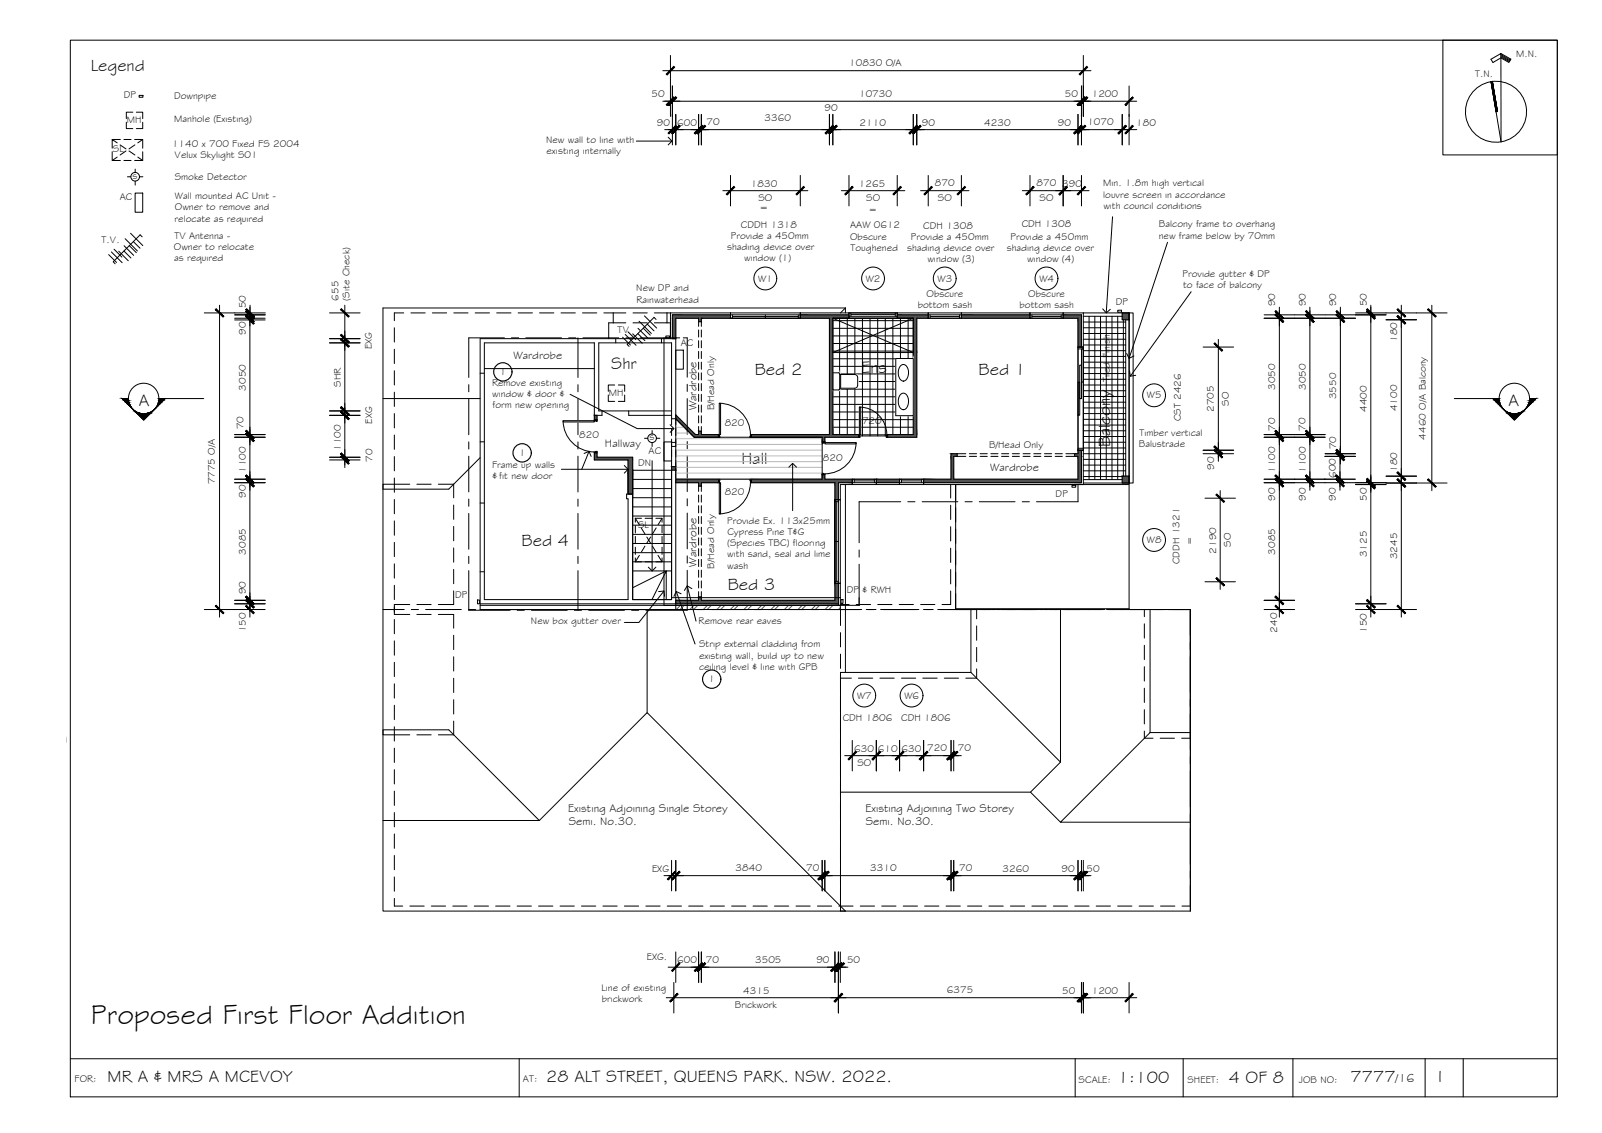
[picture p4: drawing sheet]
<svg xmlns="http://www.w3.org/2000/svg" width="420mm" height="297mm" viewBox="0 0 420 297" stroke-linecap="round" stroke-linejoin="round" font-family="sans-serif">
<defs><g id="words">
<text font-size="7.5" x="23.9" y="268.4">Proposed First Floor Addition</text>
<g font-size="4.5">
<text x="23.8" y="18.5">Legend</text>
<text x="160.3" y="96.7">Shr</text>
<text x="198" y="98.3">Bed 2</text>
<text x="225.9" y="97.7">Ens</text>
<text x="256.7" y="98.3">Bed 1</text>
<text x="36.4" y="106.4">A</text>
<text x="395.6" y="106.4">A</text>
<text x="291.2" y="117.3" transform="rotate(-90 291.2 117.3)">Balcony</text>
<text x="194.4" y="121.6">Hall</text>
<text x="136.8" y="143.1">Bed 4</text>
<text x="190.9" y="154.8">Bed 3</text>
<text x="28.2" y="283.6">MR A &amp; MRS A MCEVOY</text>
<text x="143.3" y="283.6">28 ALT STREET, QUEENS PARK. NSW. 2022.</text>
<text x="293.2" y="283.9">1:100</text>
<text x="322.3" y="283.9">4 OF 8</text>
<text x="354.2" y="283.8">7777</text>
<text x="377.2" y="283.7">I</text>
</g>
<text font-size="3.2" x="366" y="283.8">/16</text>
<g font-size="3">
<text x="134.7" y="94.1">Wardrobe</text>
<text x="182.7" y="107.5" transform="rotate(-90 182.7 107.5)">Wardrobe</text>
<text x="158.7" y="117.3">Hallway</text>
<text x="259.7" y="123.5">Wardrobe</text>
<text x="182.7" y="148.5" transform="rotate(-90 182.7 148.5)">Wardrobe</text>
<text x="149" y="212.8">Existing Adjoining Single Storey</text>
<text x="227" y="212.8">Existing Adjoining Two Storey</text>
<text x="149.1" y="216.2">Semi. No.30.</text>
<text x="227.1" y="216.2">Semi. No.30.</text>
</g>
<g font-size="2.6">
<text x="222.7" y="17.3">10830 O/A</text>
<text x="397.7" y="15">M.N.</text>
<text x="386.9" y="20.1">T.N.</text>
<text x="32.5" y="25.7">DP</text>
<text x="45.7" y="26">Downpipe</text>
<text x="170.8" y="25.5">50</text>
<text x="216.2" y="29.1">90</text>
<text x="225.3" y="25.4">10730</text>
<text x="279.3" y="25.5">50</text>
<text x="286.3" y="25.5">1200</text>
<text x="33.3" y="32.3">MH</text>
<text x="45.7" y="32">Manhole (Existing)</text>
<text x="172.2" y="32.9">90</text>
<text x="177.6" y="32.9">600</text>
<text x="185.3" y="32.8">70</text>
<text x="200.5" y="31.7">3360</text>
<text x="225.4" y="32.9">2110</text>
<text x="241.8" y="32.9">90</text>
<text x="258.1" y="32.9">4230</text>
<text x="277.5" y="32.9">90</text>
<text x="285.2" y="32.8">1070</text>
<text x="298" y="32.9">180</text>
<text x="29.6" y="40">SL</text>
<text x="45.1" y="38.5">1140 x 700 Fixed FS 2004</text>
<text x="45.8" y="41.4">Velux Skylight S01</text>
<text x="143.2" y="37.5">New wall to line with</text>
<text x="143.3" y="40.4">existing internally</text>
<text x="34.8" y="46.9">s</text>
<text x="45.8" y="47.3">Smoke Detector</text>
<text x="31.4" y="52.5">AC</text>
<text x="45.9" y="52.3">Wall mounted AC Unit -</text>
<text x="196.9" y="48.9">1830</text>
<text x="198.9" y="52.7">SO</text>
<text x="225.3" y="48.9">1265</text>
<text x="227.2" y="52.7">SO</text>
<text x="245.2" y="48.8">870</text>
<text x="246" y="52.7">SO</text>
<text x="271.9" y="48.8">870</text>
<text x="272.7" y="52.7">SO</text>
<text x="278.6" y="48.9">390</text>
<text x="289.3" y="48.9">Min. 1.8m high vertical</text>
<text x="289.3" y="51.8">louvre screen in accordance</text>
<text x="45.8" y="58.1">relocate as required</text>
<text x="45.9" y="55.2">Owner to remove and</text>
<text x="194.3" y="59.7">CDDH 1318</text>
<text x="199.3" y="55.2">=</text>
<text x="223" y="59.9">AAW 0612</text>
<text x="227.9" y="55.7">=</text>
<text x="268" y="59.6">CDH 1308</text>
<text x="289.4" y="54.7">with council conditions</text>
<text x="304" y="59.6">Balcony frame to overhang</text>
<text x="26.7" y="63.7">T.V.</text>
<text x="45.6" y="65.5">Owner to relocate</text>
<text x="45.7" y="62.6">TV Antenna -</text>
<text x="190.7" y="65.6">shading device over</text>
<text x="191.7" y="62.6">Provide a 450mm</text>
<text x="223" y="62.8">Obscure</text>
<text x="223.1" y="65.7">Toughened</text>
<text x="237.9" y="65.8">shading device over</text>
<text x="238.9" y="62.9">Provide a 450mm</text>
<text x="242.2" y="60">CDH 1308</text>
<text x="264.1" y="65.8">shading device over</text>
<text x="265" y="62.9">Provide a 450mm</text>
<text x="303.9" y="62.5">new frame below by 70mm</text>
<text x="45.6" y="68.5">as required</text>
<text x="195.2" y="68.5">window (1)</text>
<text x="243.2" y="68.7">window (3)</text>
<text x="269.4" y="68.7">window (4)</text>
<text x="166.9" y="76.4">New DP and</text>
<text x="198.8" y="73.8">W1</text>
<text x="227.1" y="73.8">W2</text>
<text x="243" y="77.8">Obscure</text>
<text x="245.9" y="73.8">W3</text>
<text x="269.7" y="77.8">Obscure</text>
<text x="272.6" y="73.8">W4</text>
<text x="310.2" y="72.6">Provide gutter &amp; DP</text>
<text x="310.3" y="75.5">to face of balcony</text>
<text x="64.5" y="80.9" transform="rotate(-90 64.5 80.9)">50</text>
<text x="88.8" y="78.8" transform="rotate(-90 88.8 78.8)">655</text>
<text x="91.7" y="78.8" transform="rotate(-90 91.7 78.8)">(Site Check)</text>
<text x="166.9" y="79.3">Rainwaterhead</text>
<text x="240.7" y="80.7">bottom sash</text>
<text x="267.4" y="80.7">bottom sash</text>
<text x="292.7" y="79.9">DP</text>
<text x="334.5" y="80.3" transform="rotate(-90 334.5 80.3)">90</text>
<text x="342.5" y="80.3" transform="rotate(-90 342.5 80.3)">90</text>
<text x="350.5" y="80.3" transform="rotate(-90 350.5 80.3)">90</text>
<text x="358.4" y="80.3" transform="rotate(-90 358.4 80.3)">50</text>
<text x="64.5" y="87.7" transform="rotate(-90 64.5 87.7)">90</text>
<text x="162" y="87.2">TV</text>
<text x="366.5" y="89.7" transform="rotate(-90 366.5 89.7)">180</text>
<text x="97.5" y="91.6" transform="rotate(-90 97.5 91.6)">EXG</text>
<text x="178.5" y="90.8">AC</text>
<text x="89.4" y="101.4" transform="rotate(-90 89.4 101.4)">SHR</text>
<text x="129" y="101.2">Remove existing</text>
<text x="131.1" y="98.3">1</text>
<text x="291.1" y="100.2" transform="rotate(-90 291.1 100.2)">Tiled Finish</text>
<text x="64.5" y="102.4" transform="rotate(-90 64.5 102.4)">3050</text>
<text x="129.1" y="104.1">window &amp; door &amp;</text>
<text x="129.2" y="107.1">form new opening</text>
<text x="159.7" y="103.8">MH</text>
<text x="187.3" y="107.6" transform="rotate(-90 187.3 107.6)">B/Head Only</text>
<text x="300.8" y="104.4">W5</text>
<text x="318.4" y="108" transform="rotate(-90 318.4 108)">2705</text>
<text x="322.3" y="106.3" transform="rotate(-90 322.3 106.3)">SO</text>
<text x="334.5" y="102.2" transform="rotate(-90 334.5 102.2)">3050</text>
<text x="342.4" y="102.2" transform="rotate(-90 342.4 102.2)">3050</text>
<text x="350.4" y="104.7" transform="rotate(-90 350.4 104.7)">3550</text>
<text x="366.4" y="107.8" transform="rotate(-90 366.4 107.8)">4100</text>
<text x="63.8" y="112.5" transform="rotate(-90 63.8 112.5)">70</text>
<text x="97.6" y="111.1" transform="rotate(-90 97.6 111.1)">EXG</text>
<text x="190.1" y="111.8">820</text>
<text x="226.1" y="111.2">720</text>
<text x="309.7" y="110.5" transform="rotate(-90 309.7 110.5)">CST 2426</text>
<text x="334.4" y="112.9" transform="rotate(-90 334.4 112.9)">70</text>
<text x="342.4" y="112.9" transform="rotate(-90 342.4 112.9)">70</text>
<text x="358.4" y="108" transform="rotate(-90 358.4 108)">4400</text>
<text x="89.4" y="118.2" transform="rotate(-90 89.4 118.2)">1100</text>
<text x="136.1" y="119.5">1</text>
<text x="151.9" y="114.9">820</text>
<text x="170.1" y="119.1">AC</text>
<text x="170.4" y="115.4">s</text>
<text x="259.4" y="117.4">B/Head Only</text>
<text x="298.7" y="117.1">Balustrade</text>
<text x="298.8" y="114.2">Timber vertical</text>
<text x="350.4" y="117.8" transform="rotate(-90 350.4 117.8)">70</text>
<text x="373.9" y="115.2" transform="rotate(-90 373.9 115.2)">4460 O/A Balcony</text>
<text x="64.5" y="123.9" transform="rotate(-90 64.5 123.9)">1100</text>
<text x="97.7" y="121" transform="rotate(-90 97.7 121)">70</text>
<text x="129" y="122.7">Frame up walls</text>
<text x="129.1" y="125.7">&amp; fit new door</text>
<text x="167.3" y="122.1">DN</text>
<text x="215.8" y="120.8">820</text>
<text x="318.5" y="123.2" transform="rotate(-90 318.5 123.2)">90</text>
<text x="334.5" y="123.9" transform="rotate(-90 334.5 123.9)">1100</text>
<text x="342.5" y="123.9" transform="rotate(-90 342.5 123.9)">1100</text>
<text x="350.4" y="125.3" transform="rotate(-90 350.4 125.3)">600</text>
<text x="366.5" y="123.8" transform="rotate(-90 366.5 123.8)">180</text>
<text x="56.4" y="127" transform="rotate(-90 56.4 127)">7775 O/A</text>
<text x="64.4" y="130.5" transform="rotate(-90 64.4 130.5)">90</text>
<text x="190.1" y="129.9">820</text>
<text x="276.9" y="130.2">DP</text>
<text x="334.5" y="131.2" transform="rotate(-90 334.5 131.2)">90</text>
<text x="342.5" y="131.2" transform="rotate(-90 342.5 131.2)">90</text>
<text x="350.4" y="131.3" transform="rotate(-90 350.4 131.3)">90</text>
<text x="358.4" y="131.3" transform="rotate(-90 358.4 131.3)">50</text>
<text x="190.7" y="137.3">Provide Ex. 113x25mm</text>
<text x="167.4" y="138.5">SL</text>
<text x="190.7" y="143.2">(Species TBC) flooring</text>
<text x="190.8" y="140.3">Cypress Pine T&amp;G</text>
<text x="300.8" y="142.4">W8</text>
<text x="312.8" y="142.9" transform="rotate(-90 312.8 142.9)">=</text>
<text x="322.8" y="143.4" transform="rotate(-90 322.8 143.4)">SO</text>
<text x="64.5" y="145.4" transform="rotate(-90 64.5 145.4)">3085</text>
<text x="187.3" y="149.1" transform="rotate(-90 187.3 149.1)">B/Head Only</text>
<text x="190.7" y="146.1">with sand, seal and lime</text>
<text x="190.7" y="149">wash</text>
<text x="309.4" y="147.9" transform="rotate(-90 309.4 147.9)">CDDH 1321</text>
<text x="319" y="145.1" transform="rotate(-90 319 145.1)">2190</text>
<text x="334.5" y="145.4" transform="rotate(-90 334.5 145.4)">3085</text>
<text x="358.5" y="146.1" transform="rotate(-90 358.5 146.1)">3125</text>
<text x="366.4" y="146.6" transform="rotate(-90 366.4 146.6)">3245</text>
<text x="64.5" y="155.8" transform="rotate(-90 64.5 155.8)">90</text>
<text x="222.1" y="155.5">DP &amp; RWH</text>
<text x="119.4" y="156.9">DP</text>
<text x="64.5" y="165.8" transform="rotate(-90 64.5 165.8)">150</text>
<text x="139.3" y="163.7">New box gutter over</text>
<text x="183.2" y="163.7">Remove rear eaves</text>
<text x="334.9" y="165.9" transform="rotate(-90 334.9 165.9)">240</text>
<text x="358.4" y="166" transform="rotate(-90 358.4 166)">150</text>
<text x="183.3" y="172.6">existing wall, build up to new</text>
<text x="183.4" y="169.7">Strip external cladding from</text>
<text x="183.3" y="175.6">ceiling level &amp; line with GPB</text>
<text x="185.9" y="178.9">1</text>
<text x="224.8" y="183.2">W7</text>
<text x="237.2" y="183.2">W6</text>
<text x="221" y="189.1">CDH 1806</text>
<text x="236.3" y="189.1">CDH 1806</text>
<text x="0" y="194.3">ector - Existing</text>
<text x="224" y="197">630</text>
<text x="230.2" y="197">610</text>
<text x="236.4" y="197">630</text>
<text x="243.2" y="197">720</text>
<text x="251.2" y="197">70</text>
<text x="224.9" y="200.9">SO</text>
<text x="171" y="228.5">EXG</text>
<text x="192.9" y="228.5">3840</text>
<text x="211.4" y="228.4">70</text>
<text x="228.2" y="228.5">3310</text>
<text x="251.6" y="228.4">70</text>
<text x="262.9" y="228.5">3260</text>
<text x="278.4" y="228.5">90</text>
<text x="284.9" y="228.5">50</text>
<text x="169.6" y="251.6">EXG.</text>
<text x="177.6" y="252.5">600</text>
<text x="185.1" y="252.4">70</text>
<text x="198" y="252.5">3505</text>
<text x="214.1" y="252.5">90</text>
<text x="222.2" y="252.5">50</text>
<text x="157.8" y="259.7">Line of existing</text>
<text x="157.8" y="262.7">brickwork</text>
<text x="194.9" y="260.5">4315</text>
<text x="248.3" y="260.4">6375</text>
<text x="278.6" y="260.5">50</text>
<text x="286.3" y="260.5">1200</text>
<text x="192.7" y="264.3">Brickwork</text>
<text x="19.6" y="283.8">FOR:</text>
<text x="137.2" y="283.6">AT:</text>
<text x="282.9" y="283.9">SCALE:</text>
<text x="311.5" y="283.9">SHEET:</text>
<text x="340.7" y="283.9">JOB NO:</text>
</g>
</g></defs>
<!-- layer: TILES -->
<g fill="none" stroke="#000" stroke-width=".26">
<path d="M218.4 84.1h21.1M218.4 86.1h21.1M218.4 88.1h21.1M218.4 90.1h21.1M218.4 92h21.1M218.4 94.1h21.1M218.4 96h21.1M218.4 98h21.1M218.4 83.4h21.1M220.2 83.4v30.5M222.2 83.4v30.5M224.2 83.4v30.5"/>
<path d="M226.2 83.4v30.9M228.2 83.4v30.9M230.2 83.4v30.9M232.2 83.4v30.9M234.2 83.4v30.5M236.2 83.4v30.5M238.2 83.4v30.5M284.1 84.4h11.1M284.1 85.9h11.1M284.1 87.4h11.1M284.1 88.9h11.1M284.1 90.4h11.1"/>
<path d="M284.1 91.9h11.1M284.1 93.4h11.1M284.1 94.9h11.1M284.1 96.4h11.1M284.1 97.9h11.1M284.1 99.4h11.1M285.6 82.9v42.8M287.1 82.9v42.8M288.6 82.9v42.8M290.1 82.9v42.8M291.6 82.9v42.8M293.1 82.9v42.8"/>
<path d="M294.6 83.8v41M218.4 100h21.1M218.4 102h21.1M218.4 104h21.1M218.4 106h21.1M218.4 108h21.1M218.4 110h21.1M218.4 112h21.1M225.2 114h7.6M225.2 114.3h7.6M284.1 100.9h11.1M284.1 102.4h11.1"/>
<path d="M284.1 103.9h11.1M284.1 105.4h11.1M284.1 106.9h11.1M284.1 108.4h11.1M284.1 109.9h11.1M284.1 111.4h11.1M284.1 112.9h11.1M284.1 114.4h11.1M284.1 115.9h11.1M284.1 117.4h11.1M284.1 118.9h11.1M284.1 120.4h11.1"/>
<path d="M284.1 121.9h11.1M284.1 123.4h11.1M284.1 124.9h10.2"/>
</g>
<!-- layer: HATCH -->
<g fill="#545454" stroke="#545454" stroke-width=".26">
<path d="M177.2 108.8l1 1h-1z"/>
<path d="M176.1 122.3l1.1 .9v-.9zM176.1 122.3l1.1 .9h-1.1z"/>
<path d="M155.9 108.9l.7 1.2v-1.2zM155.9 108.9l.7 1.2h-.7z"/>
<path d="M155.9 118.7l.7 1.2v-1.2zM155.9 118.7l.7 1.2h-.7z"/>
<path d="M155.9 119.9l10 .7v-.7zM155.9 119.9l10 .7h-10z"/>
<path d="M164.7 120.6l1.2 3.5v-3.5zM164.7 120.6l1.2 3.5h-1.2z"/>
<path d="M164.7 124.1l1.2 5.4v-5.4zM164.7 124.1l1.2 5.4h-1.2z"/>
<path d="M215.6 124.4l.7 1.2v-1.2zM215.6 124.4l.7 1.2h-.7z"/>
<path d="M197 125.6l26.5 .9v-.9zM197 125.6l26.5 .9h-26.5z"/>
<path d="M219 126.5l.9 4.5v-4.5zM219 126.5l.9 4.5h-.9z"/>
<path d="M219 152.9l.9 4.5v-4.5zM219 152.9l.9 4.5h-.9z"/>
<path d="M183.2 156.5l.7 .9v-.9zM183.2 156.5l.7 .9h-.7z"/>
<path d="M177.2 157.4l42.7 .9v-.9zM177.2 157.4l42.7 .9h-42.7z"/>
<path d="M209.9 82.5l12.8 .9v-.9zM209.9 82.5l12.8 .9h-12.8z"/>
<path d="M217.5 83.4l.9 30.5v-30.5zM217.5 83.4l.9 30.5h-.9z"/>
<path d="M197 113.9l28.2 .7v-.7zM197 113.9l28.2 .7h-28.2z"/>
<path d="M215.6 114.6l.7 1.2v-1.2zM215.6 114.6l.7 1.2h-.7z"/>
<path d="M176.3 82.5l15.3 .9v-.9zM176.3 82.5l15.3 .9h-15.3z"/>
<path d="M183.2 83.4l.7 .9v-.9zM183.2 83.4l.7 .9h-.7z"/>
<path d="M176.3 83.4l.9 5.4v-5.4zM176.3 83.4l.9 5.4h-.9z"/>
<path d="M278.8 82.5l4.8 .9v-.9zM278.8 82.5l4.8 .9h-4.8z"/>
<path d="M282.7 83.4l.9 7.6v-7.6zM282.7 83.4l.9 7.6h-.9z"/>
<path d="M282.7 118l.9 .9v-.9zM282.7 118l.9 .9h-.9z"/>
<path d="M281.8 118.9l1.8 .7v-.7zM281.8 118.9l1.8 .7h-1.8z"/>
<path d="M249.4 118.9l1.6 .7v-.7zM249.4 118.9l1.6 .7h-1.6z"/>
<path d="M282.7 119.6l.9 6v-6zM282.7 119.6l.9 6h-.9z"/>
<path d="M249.4 119.6l.7 6v-6zM249.4 119.6l.7 6h-.7z"/>
<path d="M242.2 125.6l41.4 .9v-.9zM242.2 125.6l41.4 .9h-41.4z"/>
<path d="M235.3 82.5l8.1 .9v-.9zM235.3 82.5l8.1 .9h-8.1z"/>
<path d="M239.5 83.4l.9 9v-9zM239.5 83.4l.9 9h-.9z"/>
<path d="M239.5 92.4l.9 21.5v-21.5zM239.5 92.4l.9 21.5h-.9z"/>
<path d="M232.8 113.9l7.6 .7v-.7zM232.8 113.9l7.6 .7h-7.6z"/>
<path d="M252.1 82.5l18 .9v-.9zM252.1 82.5l18 .9h-18z"/>
<path d="M183.2 113l.7 .9v-.9zM183.2 113l.7 .9h-.7z"/>
<path d="M177.2 109.8l5.2 4.1-4.2-4.1zM177.2 109.8l5.2 4.1h-1z"/>
<path d="M181.4 113.9l7 .7v-.7zM181.4 113.9l7 .7h-6.3z"/>
<path d="M229.8 125.6l6.1 .9v-.9zM229.8 125.6l6.1 .9h-6.1z"/>
<path d="M177.2 125.6l11.2 .9v-.9zM177.2 125.6l11.2 .9h-11.2z"/>
<path d="M183.2 126.5l.7 .9v-.9zM183.2 126.5l.7 .9h-.7z"/>
<path d="M294.3 82l1.8 1.8v-1.8zM294.3 82l1.8 1.8h-1.8z"/>
<path d="M294.3 124.8l1.8 1.8v-1.8zM294.3 124.8l1.8 1.8h-1.8z"/>
</g>
<g fill="none" stroke="#545454" stroke-width=".26">
<path d="M178.5 158.7l-1.1 1.1M179.5 158.7l-1.1 1.1M182 158.7l-1.1 1.1M183 158.7l-1.1 1.1M185.6 158.7l-1.1 1.1M186.5 158.7l-1.1 1.1M189.1 158.7l-1.1 1.1M190.1 158.7l-1.1 1.1M192.6 158.7l-1.1 1.1M193.6 158.7l-1.1 1.1M196.2 158.7l-1.1 1.1M197.2 158.7l-1.1 1.1"/>
<path d="M199.7 158.7l-1.1 1.1M200.7 158.7l-1.1 1.1M203.3 158.7l-1.1 1.1M204.3 158.7l-1.1 1.1M206.8 158.7l-1.1 1.1M207.8 158.7l-1.1 1.1M210.4 158.7l-1.1 1.1M211.4 158.7l-1.1 1.1M213.9 158.7l-1.1 1.1M214.9 158.7l-1.1 1.1M217.5 158.7l-1.1 1.1M218.5 158.7l-1.1 1.1"/>
<path d="M220.4 159.3l-.5 .5"/>
</g>
<!-- layer: SERVICES -->
<g fill="none" stroke="#000" stroke-width=".26">
<path d="M29.4 39.8v2.3h2.2M29.4 36.6h2.2M30.7 37.5l-1.3-.9v2.3M31.5 38l1.5 1M32.5 36.6h1.9M33 39.6l-1.5 1M33.1 32v1.7h1.7M33.8 39.6l1.6 1M34.8 29.4h-1.7v1.7M35.3 36.6h2.1v2.3M35.4 38l-1.6 1M35.8 29.4h1.6v1.7"/>
<path d="M36.5 25h1v.5h-1zM37.4 39.8v2.3h-2.1M37.4 32v1.7h-1.6M37.4 36.6l-1.3 .9M30.7 41.2l-1.3 .9M32.5 42.1h1.9M33.4 46.3h.9M35.4 50.6h2v5h-2zM35.5 44.3v.9M35.5 47.5v1M36.1 41.2l1.3 .9M36.6 46.3h.9"/>
<path d="M28.5 66.8l2.1 2M29.2 66.1l2.8 2.8M29.9 65.3l2.1 2.1M31.1 65.9l2.5 2.5M32.5 65.8l1.8 1.8M32.5 64.4l2.6 2.5M32.8 62.6l3.2 3.2M33.9 64.4l1.9 1.8M34.2 61.2l3.3 3.2M35 63.3l1.7 1.8M37.3 62.1l-.5-.5-7.1 7 .5 .6M163.3 88.4l2 2.1"/>
<path d="M164 87.7l2.8 2.8M164.7 87l2.1 2M165.9 87.5l2.5 2.5M167.3 87.5l1.8 1.8M167.3 86.1l2.5 2.5M167.6 84.2l3.2 3.2M168.7 86l1.8 1.9M169 82.8l3.2 3.2M169.8 85l1.7 1.7M172.1 83.7l-.6-.5-7 7.1 .5 .5M174.1 88.6v70.1h46.3M174.6 88.1h1v.5h-1z"/>
<path d="M177.2 91.8h2v5h-2zM293.1 81.3h1v.5h-1zM296.1 82h1.1v44.6h-1.1zM159.5 103.6v1.6h1.7M161.2 100.9h-1.7v1.7M162.2 100.9h1.6v1.7M163.8 103.6v1.6h-1.6M169 114.9h.9M171 112.9v.9M171 116v1.1M172.2 114.9h.9M174.1 115.9h2v5h-2z"/>
<path d="M166.6 135.9h1.7M166.6 135.9v1M166.6 137.9v1.8M166.6 135.9l1.1 1.7M168.2 138.4l.9 1.6M169.2 135.9h1.9M172 135.9h1.6v1M172.1 138.4l-1 1.6M173.6 137.9v1.8M173.6 135.9l-1 1.7M281.1 127.2h1v.5h-1zM125.2 157.3h.5v1h-.5z"/>
<path d="M166.6 146.3v1h1.7M166.6 140.6v1.9M166.6 143.5v1.8M167.7 145.6l-1.1 1.7M169.1 143.2l-.9 1.6M169.2 147.3h1.9M169.6 140.8l1 1.6M170.6 140.8l-1 1.6M171.1 143.2l1 1.6M172.6 145.6l1 1.7M173.6 146.3v1h-1.6M173.6 140.6v1.9"/>
<path d="M173.6 143.5v1.8M176.1 156.7h44.3M220.6 157.2h.5v1h-.5zM225.3 156.7v2"/>
<circle cx="35.5" cy="46.3" r="1.13"/>
<circle cx="171" cy="114.9" r="1.13"/>
</g>
<!-- layer: BORDER -->
<g fill="none" stroke="#000" stroke-width=".26">
<path d="M18.4 10.5h390v277.1h-390zM378.4 10.5h30v30.1h-30zM393.6 14l2.6 1.5-.5 .9-2.1-1.2-2.1 1.2-.5-.9 2.6-1.5 .1 23.2-2.6-15.8M393.6 14.3l2.5 1.4M393.6 14.6l2.4 1.4M393.6 14.9l2.3 1.3M391.4 21.4l1.3 7.8M18.4 277.6h390M136.2 277.6v10M282 277.6v10M310.3 277.6v10M339.1 277.6v10"/>
<path d="M373.8 277.6v10M383.8 277.6v10"/>
<circle cx="392.4" cy="29.3" r="8"/>
</g>
<g fill="#000" stroke="#000" stroke-width=".26">
<path d="M391.1 21.4l1.3 7.9zM391.1 21.4h.3l1 7.9z"/>
<path d="M391.4 21.4l1 7.9 .3-.1zM391.4 21.4l1.3 7.8z"/>
</g>
<!-- layer: EXISTING -->
<g fill="none" stroke="#000" stroke-width=".26">
<path d="M103.4 85.9v3.8M103.4 91.6v3.7M103.4 97.2v3.7M105.9 82h-2.5v2.1M107.8 82h3.7M113.4 82h3.7M119 82h3.8M124.6 82h3.8M125.9 97.8h1.1M127 96.6h28.9M130.3 82h3.7M135.9 82h3.7"/>
<path d="M141.5 82h3.8M147.1 82h3.8M152.8 82h3.7M158.4 82h5.7M160.8 82v2.6M161.5 88.8v1.1M164.1 84.6h-4.5v4.2M166 82h3.8M166 84.6h3.8M171.6 82h4.2M171.6 84.6h3.3M173.5 88.8v1.1"/>
<path d="M174.9 84.6h.9v4.2M174.9 82v2.6M103.4 102.8v3.8M103.4 108.4v3.8M103.4 114.1v3.7M103.4 119.7v3.7M125.9 115.8h1.1M157.9 107.7v1.2h-2v-19h-28.9v67.3h37.7v-26.4h-.4v-1.3h1.6v27.7M164.9 107.7v1.2h11.2M176.1 107.7h-19.1v-17.8h19.1v21.5M176.1 112.3v1.9M176.1 115.1v1.9"/>
<path d="M176.1 117.9v1.9M176.1 109.8h1.1M176.1 116h1.1M176.1 117h1.1M177.2 111.4v-22.6h-51.3v71h51.3M177.2 112.3v1.9M177.2 115.1v1.9M177.2 117.9v1.9M103.4 125.3v3.8M103.4 131v3.7M103.4 136.6v3.7M103.4 127h4.1"/>
<path d="M109.3 127h3.8M115 127h4v3.5M119 132.4v3.8M119 138v3.8M125.9 131.9h1.1M164.7 123v6.5M165.9 123v34.2M165.9 137.7h10.2M165.9 135.3h10.2M165.9 132.9h10.2M165.9 130.5h10.2M165.9 128.1h10.2"/>
<path d="M165.9 125.7h10.2M176.1 120.7v36.5h-10.2M177.2 120.7v38h-51.3M177.2 123.2l-11.3 .1M249.3 127v3.6M249.3 132.5v3.7M249.3 138.1v3.7M250.6 127v4.2M250.6 133.1v3.8M250.6 138.7v3.8M103.4 142.2v3.7M103.4 147.8v3.8"/>
<path d="M103.4 153.5v3.7M107.5 158.5h-4.1v2.6h4.1M109.3 158.5h3.8M119 143.7v3.7M119 149.3v3.7M119 154.9v3.6h-4M125.9 158.3h51.3M125.9 149.9h1.1M165.9 149.7h10.2M165.9 147.3h10.2M165.9 144.9h10.2M165.9 142.5h10.2"/>
<path d="M165.9 140.1h10.2M171 157.2l3.7-7.5v7.5M174.7 149.7l-8.8 4.4M220.4 159.8v4.2M220.4 158.5h2.3M224.6 158.5h3.7M230.2 158.5h3.7M235.8 158.5h3.8M241.5 158.5h3.7M249.3 143.7v3.8M249.3 149.3v3.8M249.3 155v3.5h-2.2"/>
<path d="M250.6 155.6v4.2h4.5M250.6 144.3v3.8M250.6 150v3.7M256.1 159.8v2.4M257 159.8h3.8M262.6 159.8h3.8M268.3 159.8h3.7M273.9 159.8h3.7M279.5 159.8h3.8M285.1 159.8h3.8M290.8 159.8h3.7M296.4 159.8h15.8"/>
<path d="M300.1 159.8v1.9M312.2 159.8v77.7h-2.2M312.2 159.8v33.7h-2.3M103.4 162.4v3.8M103.4 168v3.8M103.4 173.6v3.8M103.4 179.3v3.7M109.3 161.1h3.8M115 161.1h4v3.6M119 166.6v3.7M119 172.2v3.7M119 177.8v3.8"/>
<path d="M220.4 165.9v3.7M220.4 171.5v3.7M220.4 177.1v3.8M220.4 177.8h2.9M225.2 177.8h3.7M230.8 177.8h3.7M236.4 177.8h3.8M242 177.8h3.8M247.7 177.8h3.7M256.1 164.1v3.8M256.1 169.7v3.8M256.1 175.4v2.4h-2.8"/>
<path d="M300.1 163.5v3.8M300.1 169.2v3.7M300.1 174.8v3.8M103.4 184.9v3.8M103.4 190.5v3.8M103.4 196.1v3.8M103.4 192.7h4.1M109.3 192.7h3.8M119 183.4v3.8M119 189.1v3.6h-4M220.4 182.7v3.8M220.4 188.4v3.7"/>
<path d="M220.4 194v3.7M220.4 199.6v3.8M300.1 180.4v3.8M300.1 186v3.8M300.1 191.7v1.8h2.3M304.3 193.5h3.7M103.4 201.8v3.7M103.4 207.4v3.8M103.4 213v3.8M103.4 218.6v3.8M220.4 205.2v3.8M220.4 210.9v3.7"/>
<path d="M220.4 216.5v3.7M103.4 224.3v3.7M103.4 229.9v3.8M103.4 235.5v2h2.2M107.5 237.5h3.8M113.1 237.5h3.8M118.8 237.5h3.7M124.4 237.5h3.7M130 237.5h3.8M135.6 237.5h3.8M141.3 237.5h3.7M146.9 237.5h3.7"/>
<path d="M152.5 237.5h3.8M158.1 237.5h3.8M163.8 237.5h3.7M169.4 237.5h3.7M175 237.5h3.7M180.6 237.5h3.8M186.3 237.5h3.7M191.9 237.5h3.7M197.5 237.5h3.7M203.1 237.5h3.8M208.8 237.5h3.7M214.4 237.5h3.7"/>
<path d="M220 237.5h3.7M220.4 222.1v3.8M220.4 227.7v3.8M220.4 233.4v4.1M225.6 237.5h3.8M231.3 237.5h3.7M236.9 237.5h3.7M242.5 237.5h3.7M248.1 237.5h3.8M253.8 237.5h3.7M259.4 237.5h3.7M265 237.5h3.7"/>
<path d="M270.6 237.5h3.8M276.3 237.5h3.7M281.9 237.5h3.7M287.5 237.5h3.7M293.1 237.5h3.8M298.8 237.5h3.7M304.4 237.5h3.7"/>
</g>
<!-- layer: ROOFPLAN EXIST. -->
<g fill="none" stroke="#000" stroke-width=".26">
<path d="M132.3 88.6h-9.4v10.4M134.1 88.6h1.9M137.9 88.6h9.4M149.1 88.6h1.9M151.6 88.6v10.4M152.9 88.6h9.4M164.2 88.6h1.8M167.9 88.6h10.4M179.2 88.6h1v10.3M221.7 80.7h-121.3v47.5h17.3l8.2-8.2M221.7 80.7v1.3M221.7 80.7l-1.3 1.3"/>
<path d="M100.4 104.5h25.5M122.9 100.9v1.8M122.9 104.6v9.4M122.9 115.9v1.8M122.9 119.6v9.4M151.6 100.9v1.8M151.6 104.6v9.4M151.6 115.9v1.8M151.6 119.6v9.4M180.2 100.7v1.9M180.2 104.5v9.4M180.2 115.8v1.8"/>
<path d="M180.2 119.5v9.4M103.4 127h-3v65.7h3M122.9 130.8v1.9M122.9 134.6v9.4M151.6 130.8v1.9M151.6 134.6v9.4M180.2 130.8v1.8M180.2 134.5v9.4M221.7 127v49.3M122.9 145.9v1.8M122.9 149.6v10.4h10.9M135.6 160h1.9"/>
<path d="M139.4 160h9.4M150.7 160h1.8M151.6 145.9v1.8M151.6 149.6v10.4M154.4 160h9.4M165.7 160h1.8M169.7 159.8v27M180.2 149.5v10.5h-10.8M180.2 145.7v1.9M220.4 159.8h4.9M227.2 159.8h1.9M231 159.8h9.3"/>
<path d="M242.2 159.8h1.9M245.9 159.8h12.4M254.6 159.8v16.5M260.2 159.8h1.9M264 159.8h9.3M275.2 159.8h1.9M278.1 159.8v40M278.9 159.8h9.4M290.2 159.8h1.9M293.9 159.8h7.7v32.3M312.2 159.8v79.1h-91.8v-62.6h34.2M254.6 176.3l23.5 23.5"/>
<path d="M278.1 199.8l-7.8 7.9 7.8 7.9M301.6 192.1l-23.5 23.5h34M301.6 192.1h10.5M100.4 215.1h41l-23.7-23.8h-17.3v47.6h121.3l-52-52.1-28.3 28.3M220.4 207.7h49.9"/>
</g>
<!-- layer: ROOFPLAN NEW -->
<path d="M236.2 131.5h-10.9v10.8M238.1 131.5h1.9M241.9 131.5h9.3M250.6 127h45.5v32.6h-45.5zM253.1 131.5h1.9M256.8 131.5h9.4M268.1 131.5h1.9M282.7 127v4.5h-10.8M225.3 144.2v1.9M225.3 147.9v10.8h-4.9" fill="none" stroke="#000" stroke-width=".26"/>
<!-- layer: BOUNDARY -->
<g fill="none" stroke="#000" stroke-width=".26">
<path d="M100.4 159.8h5.6M107.9 159.8h1.9M111.6 159.8h9.4M122.9 159.8h1.8M126.6 159.8h9.4M137.9 159.8h1.8M141.6 159.8h9.4M152.9 159.8h1.9M156.6 159.8h9.4M167.9 159.8h1.8M171.6 159.8h9.4M182.9 159.8h1.8"/>
<path d="M186.6 159.8h9.4M197.9 159.8h1.9M201.6 159.8h9.4M212.9 159.8h1.8M216.6 159.8h9.4M227.9 159.8h1.9M231.6 159.8h9.4M242.9 159.8h1.9M246.6 159.8h9.4M257.9 159.8h1.8M261.6 159.8h9.4M272.9 159.8h1.9"/>
<path d="M276.6 159.8h9.4M287.9 159.8h1.9M291.6 159.8h9.4M302.9 159.8h1.8M306.6 159.8h5.6"/>
</g>
<!-- layer: NEWWORK -->
<g fill="none" stroke="#000" stroke-width=".26">
<path d="M183.2 86.5v1.9M183.2 89.3v1.9M183.2 92.1v1.9M183.2 94.9v1.9M183.2 97.7v1.9M183.9 83.4v.9h-.7M183.9 84.3v1.3M183.9 86.5v1.9M183.9 89.3v1.9M183.9 92.1v1.9M183.9 94.9v1.9M183.9 97.7v1.9"/>
<path d="M191.6 82v1.4h-7.7h.2M191.6 82.5h-15.3v6.3h.9v-5.4h6v2.2M209.9 82v1.4h7.6v30.5h-20.5v.7h18.6v1.2h.7v-1.2h8.9v-.7h-6.8v-30.5h4.3v-1.4M209.9 82.5h12.8M235.3 82.5h8.1M235.3 82v1.4h4.2v30.5h-6.7v.7h7.6v-31.2h3v-1.4M252.1 82.5h18M252.1 82v1.4h18v-1.4M278.8 82.5h4.8v8.5M278.8 82v1.4h3.9v7.6h1.4M284.1 82h12M284.1 82.9h10.2"/>
<path d="M294.3 82h1.8v1.8h-1.8zM295.2 83.8v41M296.1 82v44.6h-12M155.9 118.7h.7v1.2h9.3v9.6h-1.2v-8.9h-8.8zM155.9 108.9h.7v1.2h-.7zM183.2 111.8v2.1h-.8l-5.2-5.1v1l4.9 4.8h6.3v-.7h-4.5v-.9h-.7M183.2 100.6v1.8M183.2 103.4v1.9M183.2 106.2v1.9M183.2 109v1.9M183.9 100.6v1.8M183.9 103.4v1.9"/>
<path d="M183.9 106.2v1.9M183.9 109v1.9M183.9 111.8v1.2M251 118.9v.7M253.3 119.6h-3.2v6h32.6v-6h-3.1M253.3 118.9h-3.9v6.7h-7.2v1.4M254.2 119.6h1.9M254.2 118.9h1.9M257.1 119.6h1.8M257.1 118.9h1.8M259.9 119.6h1.9M259.9 118.9h1.9"/>
<path d="M262.7 119.6h1.9M262.7 118.9h1.9M265.5 119.6h1.9M265.5 118.9h1.9M268.3 119.6h1.9M268.3 118.9h1.9M271.1 119.6h1.9M271.1 118.9h1.9M273.9 119.6h1.9M273.9 118.9h1.9M276.7 119.6h1.9M276.7 118.9h1.9"/>
<path d="M279.6 118.9h2.2M283.6 118v8.5h-41.4M284.1 118h-1.4v.9h-.9v.7M176.1 122.3h1.1M183.2 127.4h.7v-.9h4.5v-.9h-11.2v.9h6v2.3M183.2 129.8v1.8M183.2 132.6v1.9M183.2 135.4v1.9M183.2 138.2v1.9M183.9 127.4v1.4M183.9 129.8v1.8M183.9 132.6v1.9"/>
<path d="M183.9 135.4v1.9M183.9 138.2v1.9M223.5 126.5h-3.6v4.5M223.5 127v-1.4h-7.2v-1.2h-.7v1.2h-18.6v.9h22v4.5h1.4M229.8 126.5h6.1M229.8 127v-1.4h6.1v1.4M284.1 125.7h10.2M294.3 124.8h1.8v1.8h-1.8zM177.2 158.7h43.2v1.1h-43.2zM183.2 155.1v2.3h-6v.9h42.7M183.2 141v1.9M183.2 143.8v1.9"/>
<path d="M183.2 146.7v1.8M183.2 149.5v1.8M183.2 152.3v1.8M183.2 156.5h.7M183.9 141v1.9M183.9 143.8v1.9M183.9 146.7v1.8M183.9 149.5v1.8M183.9 152.3v1.8M219.9 152.9v5.8M220.4 152.9h-1.4v4.5h-35.1v-2.3"/>
</g>
<!-- layer: INSULCLAD -->
<path d="M191.6 82h-15.8v6.8M209.9 82h12.8M235.3 82h8.1M252.1 82h18M278.8 82h5.3v9M284.1 118v9h-41.9M223.5 127h-3.1v4M229.8 127h6.1M220.4 152.9v5.8" fill="none" stroke="#000" stroke-width=".26"/>
<!-- layer: MASK -->
<g fill="#fff" stroke="#fff" stroke-width=".26">
<path d="M224.9 98.8v2.4z"/>
<path d="M188.6 126.5l.4 8.2v-8.2zM188.6 126.5l.4 8.2h-.4z"/>
<path d="M189 105.7v8.2h-.4zM188.6 105.7v8.2l.4-8.2z"/>
<path d="M216.3 116l8.2 .4h-8.2zM216.3 116l8.2 .4v-.4z"/>
<path d="M239.5 94l-4.6 15h4.6zM234.9 94h4.6l-4.6 15z"/>
<path d="M224.9 98.9v2.3zM224.9 98.8v2.4zM224.9 98.8v2.4z"/>
<path d="M224.9 98.8v2.5zM224.9 98.7v2.6z"/>
<path d="M224.9 98.7v2.6zM224.9 98.7v2.6z"/>
<path d="M224.9 98.7l-.1 2.7zM224.8 98.6v2.8z"/>
<path d="M224.8 98.6v2.8zM224.8 98.5v2.9z"/>
<path d="M224.8 98.5v3zM224.8 98.5v3z"/>
<path d="M224.8 98.5l-.1 3.1zM224.7 98.4v3.2z"/>
<path d="M224.7 98.4v3.2zM224.7 98.4v3.2z"/>
<path d="M224.7 98.4l-.1 3.3zM224.6 98.3v3.4z"/>
<path d="M224.6 98.3v3.4zM224.6 98.3v3.4z"/>
<path d="M224.6 98.3l-.1 3.4zM224.5 98.2v3.5z"/>
<path d="M224.5 98.2l-.1 3.5zM224.4 98.2v3.5z"/>
<path d="M224.4 98.2l-.1 3.6zM224.3 98.2v3.6z"/>
<path d="M224.3 98.2v3.6zM224.3 98.2v3.6z"/>
<path d="M224.3 98.2l-.1 3.6zM224.2 98.2v3.6z"/>
<path d="M220.2 101.8h4v-3.6zM220.2 98.2h4l-4 3.6z"/>
<path d="M220.2 98v4zM220.2 98v4z"/>
<path d="M220.2 98v4.1zM220.2 97.9v4.2z"/>
<path d="M220.2 97.9v4.2zM220.2 97.8v4.3z"/>
<path d="M220.2 97.8v4.4zM220.2 97.8v4.4z"/>
<path d="M220.2 97.8l-.1 4.4zM220.1 97.8v4.4z"/>
<path d="M220.1 97.8v4.4zM220.1 97.8v4.4z"/>
<path d="M220.1 97.8l-.1 4.4zM220 97.7v4.5z"/>
<path d="M220 97.7v4.5zM220 97.7v4.5z"/>
<path d="M220 97.7l-1.6 4.5h1.6zM218.4 97.7h1.6l-1.6 4.5z"/>
<path d="M225.7 106.7v7.2h-.3zM225.4 106.7v7.2l.3-7.2z"/>
<path d="M147.7 110.6h8.2v-.3zM147.7 110.3h8.2l-8.2 .3z"/>
</g>
<path d="M224.9 98.9a.75 .75 0 0 0-.7-.7h-4l-.1-.4-1.7-.1v4.5h1.6l.2-.2M224.9 98.9v2.1M234.9 94h4.6v15h-4.6zM147.7 110.3h8.2v.3h-8.2zM188.6 105.7h.4v8.2h-.4zM216.3 116h8.2v.4h-8.2zM224.9 101a.75 .75 0 0 1-.7 .8h-4v.2M225.4 106.7h.3v7.2h-.3zM188.6 126.5h.4v8.2h-.4z" fill="none" stroke="#fff" stroke-width=".26"/>
<!-- layer: DOORS -->
<g fill="none" stroke="#000" stroke-width=".26">
<path d="M147.7 110.3h8.2v.3h-8.2zM155.9 110.1h.7v.3l-.7-.1zM155.9 118.5l.7-.2v.4h-.7zM188.4 113.9h.2l.2 .7h-.4zM188.6 105.7h.4v8.2h-.4zM196.8 113.9h.2v.7h-.3zM215.6 115.8h.7v.2l-.7 .2zM216.3 116h8.2v.4h-8.2zM225.2 113.9h.2l.1 .7h-.3zM225.4 106.7h.3v7.2h-.3zM232.6 113.9h.2v.7h-.4zM188.4 125.6h.4l-.2 .9h-.2z"/>
<path d="M188.6 126.5h.4v8.2h-.4zM196.7 125.6h.3v.9h-.2zM215.6 124.1l.7 .1v.2h-.7z"/>
</g>
<!-- layer: 0.13 -->
<path d="M147.7 110.3a8.2 8.2 0 0 0 8.2 8.2M177.2 109.8l4.9 4.8h33.5v11h-38.4zM188.6 105.7a8.2 8.2 0 0 1 8.2 8.2M224.5 116a8.2 8.2 0 0 1-8.2 8.2M225.4 106.7a7.2 7.2 0 0 1 7.2 7.2M196.8 126.5a8.2 8.2 0 0 1-8.2 8.2" fill="none" stroke="#000" stroke-width=".26"/>
<!-- layer: WINDOWS -->
<g fill="none" stroke="#000" stroke-width=".26">
<path d="M191.6 83.4h18.3h-18.3M191.6 83.4v-.9h18.3v.9M191.6 82h18.3M192.1 83h17.3M192.1 82.5v.9M200.7 82.5v.9M209.4 82.5v.9M222.7 83.4h12.6M222.7 82h12.6M222.7 82.9h12.6M223.2 82v.9M223.2 82.5h11.6"/>
<path d="M234.8 82v.9M243.4 83.4h8.7M243.4 82h8.7M243.4 82.5h8.7M243.9 82.5v.9M243.9 83h7.7M251.6 82.5v.9M270.1 83.4h8.7M270.1 82h8.7M270.1 82.5h8.7M270.6 83h7.7M270.6 82.5v.9"/>
<path d="M278.3 82.5v.9M282.7 91v27h1.4M282.7 91.5h1.4M282.7 91v27M282.7 91h1.4M283.2 95.7h.4v8.8h-.4zM283.6 91.5h.5v8.7h-.5zM284.1 91v27v-27M282.7 100.2h.5v8.7h-.5zM282.7 117.5h1.4M219 131v21.9v-21.9M219 131h.9v21.9h-.9"/>
<path d="M219 131.5h.9M219.4 131.5v20.9M220.4 131v21.9M223.5 125.6h6.3M223.5 127h6.3M223.5 126.5h6.3M224 126.1h5.3M224 125.6v.9M229.3 125.6v.9M235.9 125.6h6.3M235.9 127h6.3M235.9 126.5h6.3"/>
<path d="M236.4 125.6v.9M236.4 126.1h5.3M241.7 125.6v.9M219 142h.9M219 152.4h.9"/>
<circle cx="200.7" cy="73" r="3"/>
<circle cx="229" cy="73" r="3"/>
<circle cx="247.8" cy="73" r="3"/>
<circle cx="274.5" cy="73" r="3"/>
<circle cx="302.7" cy="103.6" r="3"/>
<circle cx="302.7" cy="141.6" r="3"/>
<circle cx="226.7" cy="182.4" r="3"/>
<circle cx="239.1" cy="182.4" r="3"/>
</g>
<!-- layer: WETAREA FIXTURES -->
<path d="M218.4 83.4h21.1v9h-21.1zM218.4 83.4l21.1 9M220.2 98l-.2-.3h-1.6v4.5h1.6l.2-.2M220.2 98.2h4a.75 .75 0 0 1 .7 .7M220.2 98v4M220.5 98.2v3.6M224.9 98.9v2.1M234.9 94h4.6v15h-4.6zM236.3 95.8a1.15 1.15 0 0 1 1.8 .8 2.48 2.48 0 0 1-1.2 3.3 2.51 2.51 0 0 1-.8-3.9zM239.5 83.4l-21.1 9M224.9 101a.75 .75 0 0 1-.7 .8h-4M236.1 103.5a1.23 1.23 0 0 1 1.4-.3 1.23 1.23 0 0 1 .7 1.3 2.24 2.24 0 0 1-1.3 2.9 2.5 2.5 0 0 1-.8-3.9z" fill="none" stroke="#000" stroke-width=".26"/>
<!-- layer: SECTION POINT -->
<g fill="#000" stroke="#000" stroke-width=".26">
<path d="M34.5 106.9l.4 .4zM35.2 107.7l.6 .3zM36 108.5h3.4l-1.7 1.6zM40.1 107.7l.4-.4zM40.9 106.9l-.4 .4zM394 106.9l.4 .4zM394.4 107.3l.4 .4zM395.5 108.5h3.4l-1.7 1.6zM399.1 108l.5-.3zM400.4 106.9l-.4 .4z"/>
<path d="M32 104.5l.6 .5h1.1zM32 104.5h1.7v.5z"/>
<path d="M32.6 105l.5 .5h.7zM32.6 105h1.1l.1 .5z"/>
<path d="M33.1 105.5l.5 .5h.4zM33.1 105.5h.7l.2 .5z"/>
<path d="M33.6 106l.6 .5zM33.6 106h.4l.2 .5z"/>
<path d="M34 106.5l.5 .4zM34 106.5h.2l.3 .4z"/>
<path d="M35.5 108l.3 .2h.5zM35.5 108l.8 .2z"/>
<path d="M35.2 107.7l.6 .3zM34.9 107.3l.4 .4z"/>
<path d="M35.8 108.2l1 .2zM35.8 108.2l1 .2z"/>
<path d="M35.9 108.4l1.5 .1zM35.9 108.4l1.5 .1z"/>
<path d="M38 108.5h1.4zM38.5 108.4h.9z"/>
<path d="M38.5 108.4h.9l-.3-.2zM39.1 108.2h.5l-.2 .2z"/>
<path d="M39.1 108.2h.5v-.2zM39.6 108h.2l-.2 .2z"/>
<path d="M39.6 108h.2l.3-.3zM40.1 107.7l-.3 .3z"/>
<path d="M41.2 106.5l-.3 .4zM41.2 106.5h.1l-.4 .4z"/>
<path d="M41.4 106l-.2 .5h.1zM41.4 106h.4l-.5 .5z"/>
<path d="M41.6 105.5l-.2 .5h.4zM41.6 105.5h.7l-.5 .5z"/>
<path d="M41.7 105l-.1 .5h.7zM41.7 105h1.1l-.5 .5z"/>
<path d="M41.7 104.5v.5h1.1zM41.7 104.5h1.6l-.5 .5z"/>
<path d="M392.1 105l1.1-.5v.5zM391.5 104.5l.6 .5 1.1-.5z"/>
<path d="M392.6 105.5l.6-.5 .1 .5zM392.1 105l.5 .5 .6-.5z"/>
<path d="M393.3 105.5l.2 .5h-.4zM392.6 105.5l.5 .5 .2-.5z"/>
<path d="M393.5 106l.2 .5h-.2zM393.1 106l.4 .5v-.5z"/>
<path d="M393.7 106.5l.3 .4zM393.5 106.5l.5 .4-.3-.4z"/>
<path d="M394.8 107.7l.5 .3zM394.7 107.7l.3 .3z"/>
<path d="M395.3 108l.5 .2h-.5zM395 108l.3 .2v-.2z"/>
<path d="M395.4 108.4l.4-.2 .5 .2zM395.3 108.2l.1 .2 .4-.2z"/>
<path d="M395.5 108.5h1.4zM395.4 108.4h.9z"/>
<path d="M397.5 108.5l1.4-.1zM397.5 108.5l1.4-.1z"/>
<path d="M398 108.4l1.1-.2zM398 108.4l1.1-.2z"/>
<path d="M398.6 108.2l.7-.2-.2 .2zM398.6 108.2l.7-.2z"/>
<path d="M399.1 108l.5-.3zM399.6 107.7l.4-.4z"/>
<path d="M400.4 106.9l.4-.4zM400.6 106.5l-.2 .4 .4-.4z"/>
<path d="M400.6 106.5l.7-.5zM400.9 106l-.3 .5 .7-.5z"/>
<path d="M400.9 106l.9-.5-.5 .5zM401.1 105.5l-.2 .5 .9-.5z"/>
<path d="M401.1 105.5l1.2-.5-.5 .5zM401.2 105l-.1 .5 1.2-.5z"/>
<path d="M401.2 105l1.6-.5-.5 .5zM401.2 104.5v.5l1.6-.5z"/>
</g>
<g fill="none" stroke="#000" stroke-width=".26">
<path d="M33.7 104.5h-1.7l5.7 5.6 5.6-5.6M41.7 104.5h11.7M381.4 104.5h11.8M391.5 104.5l5.7 5.6 5.6-5.6h-1.6"/>
<circle cx="37.7" cy="104.5" r="4"/>
<circle cx="397.2" cy="104.5" r="4"/>
</g>
<!-- layer: DIMENSION -->
<g fill="none" stroke="#000" stroke-width=".26">
<path d="M173.8 18.5h112.3M175.8 14.5v16M284.1 14.5v16M173.8 26.5h124.3M174.3 34h4.9M175.2 34h10M176.3 22.5v15.5M177.2 30v8M181.2 34h116.9M183.2 30v8M183.9 30v8M217.5 30v8"/>
<path d="M218.4 30v8M239.5 30v8M240.4 30v8M282.7 30v8M283.6 22.5v15.5M294.3 30v8M296.1 22.5v15.5M189.6 50h22.3M191.6 46v8M209.9 46v8M220.7 50h16.6M222.7 46v8"/>
<path d="M235.3 46v8M241.4 50h12.7M243.4 46v8M252.1 46v8M268.1 50h12.7M270.1 46v8M276.8 50h8.8M278.8 46v8M283.6 46v8M53.6 82h16M57.6 80v81.8M61.5 83.9h8"/>
<path d="M61.5 82.5h8.1M61.5 83.4h8M65.6 80l-.1 81.8M86.4 82h8M86.4 88.8h8M86.4 89.9h8M90.4 80v42.6M315.5 91h8M319.5 89v31.9M331.5 82.5h32M331.5 83.4h24M335.5 80.5v81.3"/>
<path d="M343.5 80.5v48M351.5 80.5v41.1M355.5 82h24M359.5 80v81.8M363.5 83.8h8M367.5 80v81.8M375.5 80v48.6M61.5 113.9h8M61.5 114.6h8M86.4 108.9h8M86.4 119.9h8M86.4 107.7h8"/>
<path d="M315.5 118h8M315.5 118.9h8M331.5 113.9h16M331.5 114.6h16M347.4 119.6h8.1M347.5 118.9h8M351.4 117.6v10M61.5 126.5h8M61.5 125.6h8M86.4 120.6h8M316 130.6h8M320 128.6v25.9"/>
<path d="M331.5 126.5h23.9M331.5 125.6h23.9M351.4 123.6v4.9M355.5 126.5h8M355.5 127h8M363.5 126.6h16M363.5 124.8h8M53.6 159.8h15.9M61.5 157.4h8M61.5 158.3h8M316 152.5h8M331.5 157.4h8"/>
<path d="M331.5 159.8h8M355.5 158.3h8M355.5 159.8h16M221.5 198.1h10.3M223.5 194.1v8M227.8 198.1h10.1M229.8 194.1v8M233.9 198.1h10.3M235.9 194.1v8M240.2 198.1h11.9M242.2 194.1v8M249.4 194.1v8"/>
<path d="M250.1 194.1v8M174.1 229.6h112M176.1 225.6v8M177.2 225.6v8M215.6 225.6v8M216.3 225.6v8M249.4 225.6v8M250.1 225.6v8M282.7 225.6v8M283.6 225.6v8M284.1 225.6v8M175.2 253.6h10"/>
<path d="M176.7 257.6v8M177.2 249.6v8M181.2 253.6h41.2M183.2 249.6v8M183.9 249.6v8M219 249.6v8M219.9 249.6v16M220.4 249.6v8M283.6 257.6v8M284.1 257.6v8M296.1 257.6v8M174.7 261.6h123.4"/>
</g>
<!-- layer: 0 -->
<g fill="#000" stroke="#000" stroke-width=".26">
<path d="M176.7 17.4l-1.8 2.2 2-2zM176.7 17.4l-1.8 2.2-.2-.2z"/>
<path d="M285 17.4l-2 2 .2 .2zM285 17.4l.2 .2-2 2z"/>
<path d="M174.7 27.4l.2 .2 1.8-2.2zM176.7 25.4l.2 .2-2 2z"/>
<path d="M175.2 34.9l.2 .2 1.8-2.2zM177.2 32.9l.2 .2-2 2z"/>
<path d="M176.1 34.9l.2 .2 1.8-2.2zM178.1 32.9l.2 .2-2 2z"/>
<path d="M177.2 25.4l-1.8 2.2 2-2zM175.2 27.4l2-2-1.8 2.2z"/>
<path d="M177.2 25.4l-1.8 2.2 2-2zM175.2 27.4l2-2-1.8 2.2z"/>
<path d="M178.1 32.9l-1.8 2.2 2-2zM176.1 34.9l2-2-1.8 2.2z"/>
<path d="M182.1 34.9l.2 .2 1.8-2.2zM184.1 32.9l.2 .2-2 2z"/>
<path d="M184.1 32.9l-1.8 2.2 2-2zM182.1 34.9l2-2-1.8 2.2z"/>
<path d="M184.8 32.9l-1.8 2.2 2-2zM182.8 34.9l2-2-1.8 2.2z"/>
<path d="M184.8 32.9l-1.8 2.2 2-2zM182.8 34.9l2-2-1.8 2.2z"/>
<path d="M216.4 34.9l.2 .2 1.8-2.2zM218.4 32.9l.2 .2-2 2z"/>
<path d="M216.4 34.9l.2 .2 1.8-2.2zM218.4 32.9l.2 .2-2 2z"/>
<path d="M219.3 32.9l-1.8 2.2 2-2zM217.3 34.9l2-2-1.8 2.2z"/>
<path d="M219.3 32.9l-1.8 2.2 2-2zM217.3 34.9l2-2-1.8 2.2z"/>
<path d="M238.4 34.9l.2 .2 1.8-2.2zM240.4 32.9l.3 .2-2.1 2z"/>
<path d="M238.4 34.9l.2 .2 1.8-2.2zM240.4 32.9l.3 .2-2.1 2z"/>
<path d="M241.3 32.9l-1.7 2.2 1.9-2zM241.3 32.9l-1.7 2.2-.3-.2z"/>
<path d="M241.3 32.9l-1.7 2.2 1.9-2zM241.3 32.9l-1.7 2.2-.3-.2z"/>
<path d="M281.6 34.9l.2 .2 1.8-2.2zM283.6 32.9l.2 .2-2 2z"/>
<path d="M281.6 34.9l.2 .2 1.8-2.2zM283.6 32.9l.2 .2-2 2z"/>
<path d="M282.5 27.4l.2 .2 1.8-2.2zM284.5 25.4l.2 .2-2 2z"/>
<path d="M282.5 27.4l.2 .2 1.8-2.2zM284.5 25.4l.2 .2-2 2z"/>
<path d="M284.5 32.9l-1.8 2.2 2-2zM282.5 34.9l2-2-1.8 2.2z"/>
<path d="M284.5 32.9l-1.8 2.2 2-2zM282.5 34.9l2-2-1.8 2.2z"/>
<path d="M285 25.4l-1.8 2.2 2-2zM283 27.4l2-2-1.8 2.2z"/>
<path d="M285 25.4l-1.8 2.2 2-2zM283 27.4l2-2-1.8 2.2z"/>
<path d="M293.2 34.9l.2 .2 1.8-2.2zM295.2 32.9l.2 .2-2 2z"/>
<path d="M293.2 34.9l.2 .2 1.8-2.2zM295.2 32.9l.2 .2-2 2z"/>
<path d="M295 27.4l.2 .2 1.8-2.2zM297 25.4l.3 .2-2.1 2z"/>
<path d="M297 32.9l-1.8 2.2 2.1-2zM295 34.9l2-2-1.8 2.2z"/>
<path d="M192.5 48.9l-1.8 2.2 2-2zM190.5 50.9l2-2-1.8 2.2z"/>
<path d="M208.8 50.9l.2 .2 1.8-2.2zM210.8 48.9l.2 .2-2 2z"/>
<path d="M223.5 48.9l-1.7 2.2 2-2zM221.6 50.9l1.9-2-1.7 2.2z"/>
<path d="M234.2 50.9l.2 .2 1.8-2.2zM236.2 48.9l.2 .2-2 2z"/>
<path d="M244.3 48.9l-1.8 2.2 2-2zM242.3 50.9l2-2-1.8 2.2z"/>
<path d="M251 50.9l.2 .2 1.8-2.2zM253 48.9l.2 .2-2 2z"/>
<path d="M271 48.9l-1.8 2.2 2-2zM271 48.9l-1.8 2.2-.2-.2z"/>
<path d="M277.7 50.9l.2 .2 1.8-2.2zM279.7 48.9l.2 .2-2 2z"/>
<path d="M277.7 50.9l.2 .2 1.8-2.2zM279.7 48.9l.2 .2-2 2z"/>
<path d="M284.5 48.9l-1.8 2.2 2-2zM282.5 50.9l2-2-1.8 2.2z"/>
<path d="M56.5 81.1l2 2 .2-.2zM56.5 81.1l.2-.2 2 2z"/>
<path d="M64.4 81.6l2.2 1.8-1.9-2zM64.4 81.6l2.2 1.8-.2 .2z"/>
<path d="M64.5 81.1l2.2 1.8-2-2zM64.5 81.1l2.2 1.8-.2 .2z"/>
<path d="M64.4 82.5l2 2 .2-.2zM64.4 82.5l.3-.2 1.9 2z"/>
<path d="M64.4 83l2 2 .2-.2zM64.4 83l.3-.2 1.9 2z"/>
<path d="M64.5 81.6l2 2 .2-.2zM64.5 81.6l.2-.2 2 2z"/>
<path d="M89.5 87.7l-.2 .2 2.3 1.8zM89.3 87.9l2.3 1.8-.3 .2z"/>
<path d="M89.5 87.7l-.2 .2 2.3 1.8zM89.3 87.9l2.3 1.8-.3 .2z"/>
<path d="M89.3 81.1l2 2 .3-.2zM89.5 80.9l2.1 2-2.3-1.8z"/>
<path d="M89.3 89l2 2 .3-.2zM89.5 88.8l2.1 2-2.3-1.8z"/>
<path d="M89.3 89l2 2 .3-.2zM89.5 88.8l2.1 2-2.3-1.8z"/>
<path d="M318.4 90.1l2 2 .2-.2zM318.4 90.1l.2-.2 2 2z"/>
<path d="M334.6 81.4l-.2 .2 2.2 1.8zM334.4 81.6l2.2 1.8-.2 .2z"/>
<path d="M334.4 82.5l2 2 .2-.2zM334.4 82.5l.2-.2 2 2z"/>
<path d="M334.4 82.5l2 2 .2-.2zM334.4 82.5l.2-.2 2 2z"/>
<path d="M342.6 81.4l-.2 .2 2.2 1.8zM342.4 81.6l2.2 1.8-.2 .2z"/>
<path d="M342.4 82.5l2 2 .2-.2zM342.6 82.3l2 2-2.2-1.8z"/>
<path d="M342.4 82.5l2 2 .2-.2zM342.6 82.3l2 2-2.2-1.8z"/>
<path d="M350.4 81.6l2.2 1.8-2-2zM350.4 81.6l2.2 1.8-.2 .2z"/>
<path d="M350.4 82.5l2 2 .2-.2zM350.4 82.5l.2-.2 2 2z"/>
<path d="M350.4 82.5l2 2 .2-.2zM350.4 82.5l.2-.2 2 2z"/>
<path d="M358.4 81.1l2.2 1.8-2-2zM358.4 81.1l2.2 1.8-.2 .2z"/>
<path d="M358.4 81.6l2 2 .2-.2zM358.4 81.6l.2-.2 2 2z"/>
<path d="M358.4 81.6l2 2 .2-.2zM358.4 81.6l.2-.2 2 2z"/>
<path d="M366.6 80.9l-.2 .2 2.2 1.8zM366.4 81.1l2.2 1.8-.2 .2z"/>
<path d="M366.4 82.9l2 2 .2-.2zM366.4 82.9l.2-.2 2 2z"/>
<path d="M366.4 82.9l2 2 .2-.2zM366.4 82.9l.2-.2 2 2z"/>
<path d="M374.4 81.1l2 2 .2-.2zM374.4 81.1l.2-.2 2 2z"/>
<path d="M64.7 112.8l-.3 .2 2.2 1.8zM64.4 113l2.2 1.8-.2 .3z"/>
<path d="M64.7 112.8l-.3 .2 2.2 1.8zM64.4 113l2.2 1.8-.2 .3z"/>
<path d="M64.4 113.7l2 2.1 .2-.3zM64.4 113.7l.3-.2 1.9 2z"/>
<path d="M64.4 113.7l2 2.1 .2-.3zM64.4 113.7l.3-.2 1.9 2z"/>
<path d="M89.5 118.8l-.2 .2 2.3 1.8zM89.3 119l2.3 1.8-.3 .2z"/>
<path d="M89.5 118.8l-.2 .2 2.3 1.8zM89.3 119l2.3 1.8-.3 .2z"/>
<path d="M89.5 106.6l-.2 .2 2.3 1.8zM89.3 106.8l2.3 1.8-.3 .3z"/>
<path d="M89.5 106.6l-.2 .2 2.3 1.8zM89.3 106.8l2.3 1.8-.3 .3z"/>
<path d="M89.3 108l2 2 .3-.2zM89.5 107.8l2.1 2-2.3-1.8z"/>
<path d="M89.3 108l2 2 .3-.2zM89.5 107.8l2.1 2-2.3-1.8z"/>
<path d="M318.6 116.9l-.2 .3 2.2 1.7zM318.4 117.2l2.2 1.7-.2 .2z"/>
<path d="M318.6 116.9l-.2 .3 2.2 1.7zM318.4 117.2l2.2 1.7-.2 .2z"/>
<path d="M334.6 112.8l-.2 .2 2.2 1.8zM334.4 113l2.2 1.8-.2 .3z"/>
<path d="M334.6 112.8l-.2 .2 2.2 1.8zM334.4 113l2.2 1.8-.2 .3z"/>
<path d="M334.4 113.7l2 2.1 .2-.3zM334.4 113.7l.2-.2 2 2z"/>
<path d="M334.4 113.7l2 2.1 .2-.3zM334.4 113.7l.2-.2 2 2z"/>
<path d="M342.6 112.8l-.2 .2 2.2 1.8zM342.4 113l2.2 1.8-.2 .3z"/>
<path d="M342.6 112.8l-.2 .2 2.2 1.8zM342.4 113l2.2 1.8-.2 .3z"/>
<path d="M342.4 113.7l2 2.1 .2-.3zM342.6 113.5l2 2-2.2-1.8z"/>
<path d="M342.4 113.7l2 2.1 .2-.3zM342.6 113.5l2 2-2.2-1.8z"/>
<path d="M350.5 118.5l-.2 .2 2.2 1.8zM350.3 118.7l2.2 1.8-.2 .2z"/>
<path d="M350.4 118l2.2 1.8-2-2zM350.4 118l2.2 1.8-.2 .3z"/>
<path d="M350.4 118l2.2 1.8-2-2zM350.4 118l2.2 1.8-.2 .3z"/>
<path d="M64.7 124.5l-.3 .2 2.2 1.8zM64.4 124.7l2.2 1.8-.2 .2z"/>
<path d="M64.7 124.5l-.3 .2 2.2 1.8zM64.4 124.7l2.2 1.8-.2 .2z"/>
<path d="M64.4 125.6l2 2 .2-.2zM64.4 125.6l.3-.2 1.9 2z"/>
<path d="M64.4 125.6l2 2 .2-.2zM64.4 125.6l.3-.2 1.9 2z"/>
<path d="M89.3 119.7l2 2 .3-.2zM89.5 119.5l2.1 2-2.3-1.8z"/>
<path d="M318.4 118l2 2.1 .2-.3zM318.4 118l.2-.2 2 2z"/>
<path d="M318.9 129.7l2 2 .2-.2zM319.1 129.5l2 2-2.2-1.8z"/>
<path d="M334.6 124.5l-.2 .2 2.2 1.8zM334.4 124.7l2.2 1.8-.2 .2z"/>
<path d="M334.6 124.5l-.2 .2 2.2 1.8zM334.4 124.7l2.2 1.8-.2 .2z"/>
<path d="M334.4 125.6l2 2 .2-.2zM334.4 125.6l.2-.2 2 2z"/>
<path d="M334.4 125.6l2 2 .2-.2zM334.4 125.6l.2-.2 2 2z"/>
<path d="M342.6 124.5l-.2 .2 2.2 1.8zM342.4 124.7l2.2 1.8-.2 .2z"/>
<path d="M342.6 124.5l-.2 .2 2.2 1.8zM342.4 124.7l2.2 1.8-.2 .2z"/>
<path d="M342.4 125.6l2 2 .2-.2zM342.6 125.4l2 2-2.2-1.8z"/>
<path d="M350.5 124.5l-.2 .2 2.2 1.8zM350.3 124.7l2.2 1.8-.2 .2z"/>
<path d="M350.3 124.7l2 2 .2-.2zM350.5 124.5l2 2-2.2-1.8z"/>
<path d="M350.3 125.6l2 2 .2-.2zM350.3 125.6l.2-.2 2 2z"/>
<path d="M350.4 118.7l2 2 .2-.2zM350.4 118.7l.2-.2 2 2z"/>
<path d="M358.4 125.6l2.2 1.8-2-2zM358.4 125.6l2.2 1.8-.2 .2z"/>
<path d="M358.4 125.6l2.2 1.8-2-2zM358.4 125.6l2.2 1.8-.2 .2z"/>
<path d="M358.4 126.1l2 2.1 .2-.3zM358.4 126.1l.2-.2 2 2z"/>
<path d="M358.4 126.1l2 2.1 .2-.3zM358.4 126.1l.2-.2 2 2z"/>
<path d="M366.4 123.9l2.2 1.8-2-2zM366.4 123.9l2.2 1.8-.2 .3z"/>
<path d="M366.4 123.9l2.2 1.8-2-2zM366.4 123.9l2.2 1.8-.2 .3z"/>
<path d="M366.4 125.7l2 2.1 .2-.3zM366.4 125.7l.2-.2 2 2z"/>
<path d="M366.4 125.7l2 2.1 .2-.3zM366.4 125.7l.2-.2 2 2z"/>
<path d="M374.6 125.5l-.2 .2 2.2 1.8zM374.4 125.7l2.2 1.8-.2 .3z"/>
<path d="M56.7 158.7l-.2 .2 2.2 1.8zM56.5 158.9l2.2 1.8-.2 .2z"/>
<path d="M64.4 156.5l2.2 1.8-1.9-2zM64.4 156.5l2.2 1.8-.2 .2z"/>
<path d="M64.4 156.5l2.2 1.8-1.9-2zM64.4 156.5l2.2 1.8-.2 .2z"/>
<path d="M64.4 157.4l2.2 1.8-1.9-2zM64.4 157.4l2.2 1.8-.2 .2z"/>
<path d="M64.4 157.4l2 2 .2-.2zM64.4 157.4l.3-.2 1.9 2z"/>
<path d="M319.1 151.4l-.2 .2 2.2 1.8zM318.9 151.6l2.2 1.8-.2 .2z"/>
<path d="M334.6 156.3l-.2 .2 2.2 1.8zM334.4 156.5l2.2 1.8-.2 .2z"/>
<path d="M334.6 158.7l-.2 .2 2.2 1.8zM334.4 158.9l2.2 1.8-.2 .2z"/>
<path d="M334.4 156.5l2 2 .2-.2zM334.4 156.5l.2-.2 2 2z"/>
<path d="M358.6 157.2l-.2 .2 2.2 1.8zM358.4 157.4l2.2 1.8-.2 .2z"/>
<path d="M358.6 157.2l-.2 .2 2.2 1.8zM358.4 157.4l2.2 1.8-.2 .2z"/>
<path d="M366.6 158.7l-.2 .2 2.2 1.8zM366.4 158.9l2.2 1.8-.2 .2z"/>
<path d="M64.4 158.9l2 2 .2-.2zM64.4 158.9l.3-.2 1.9 2z"/>
<path d="M358.4 158.9l2 2 .2-.2zM358.4 158.9l.2-.2 2 2z"/>
<path d="M222.4 199l.2 .2 1.8-2.2zM224.4 197l.2 .2-2 2z"/>
<path d="M230.7 197l-2 2 .2 .2zM230.7 197l.2 .2-2 2z"/>
<path d="M230.7 197l-1.8 2.2 2-2zM230.7 197l-1.8 2.2-.2-.2z"/>
<path d="M236.8 197l-2 2 .2 .2zM236.8 197l.2 .2-2 2z"/>
<path d="M236.8 197l-1.8 2.2 2-2zM236.8 197l-1.8 2.2-.2-.2z"/>
<path d="M243.1 197l-1.8 2.2 2-2zM241.1 199l2-2-1.8 2.2z"/>
<path d="M243.1 197l-1.8 2.2 2-2zM241.1 199l2-2-1.8 2.2z"/>
<path d="M250.3 197l-2 2 .2 .2zM250.3 197l.2 .2-2 2z"/>
<path d="M250.3 197l-2 2 .2 .2zM250.3 197l.2 .2-2 2z"/>
<path d="M251 197l-1.8 2.2 2-2zM251 197l-1.8 2.2-.2-.2z"/>
<path d="M177 228.4l-2 2.1 .2 .2zM177 228.4l.2 .3-2 2z"/>
<path d="M178.1 228.4l-1.8 2.3 2-2zM178.1 228.4l-1.8 2.3-.2-.2z"/>
<path d="M178.1 228.4l-1.8 2.3 2-2zM178.1 228.4l-1.8 2.3-.2-.2z"/>
<path d="M216.5 228.4l-2 2.1 .2 .2zM216.5 228.4l.2 .3-2 2z"/>
<path d="M216.5 228.4l-2 2.1 .2 .2zM216.5 228.4l.2 .3-2 2z"/>
<path d="M217.2 228.4l-1.8 2.3 2-2zM217.2 228.4l-1.8 2.3-.2-.2z"/>
<path d="M217.2 228.4l-1.8 2.3 2-2zM217.2 228.4l-1.8 2.3-.2-.2z"/>
<path d="M250.3 228.4l-2 2.1 .2 .2zM250.3 228.4l.2 .3-2 2z"/>
<path d="M250.3 228.4l-2 2.1 .2 .2zM250.3 228.4l.2 .3-2 2z"/>
<path d="M251 228.4l-1.8 2.3 2-2zM251 228.4l-1.8 2.3-.2-.2z"/>
<path d="M251 228.4l-1.8 2.3 2-2zM251 228.4l-1.8 2.3-.2-.2z"/>
<path d="M283.6 228.4l-2 2.1 .2 .2zM283.6 228.4l.2 .3-2 2z"/>
<path d="M283.6 228.4l-2 2.1 .2 .2zM283.6 228.4l.2 .3-2 2z"/>
<path d="M282.5 230.5l.2 .2 1.8-2.3zM284.5 228.4l.2 .3-2 2z"/>
<path d="M284.5 228.4l-1.8 2.3 2-2zM284.5 228.4l-1.8 2.3-.2-.2z"/>
<path d="M285 228.4l-1.8 2.3 2-2zM285 228.4l-1.8 2.3-.2-.2z"/>
<path d="M178.1 252.4l-2 2.1 .2 .2zM178.1 252.4l.2 .3-2 2z"/>
<path d="M184.1 252.4l-2 2.1 .2 .2zM184.1 252.4l.2 .3-2 2z"/>
<path d="M184.1 252.4l-1.8 2.3 2-2zM184.1 252.4l-1.8 2.3-.2-.2z"/>
<path d="M184.8 252.4l-1.8 2.3 2-2zM184.8 252.4l-1.8 2.3-.2-.2z"/>
<path d="M184.8 252.4l-1.8 2.3 2-2zM184.8 252.4l-1.8 2.3-.2-.2z"/>
<path d="M217.9 254.5l.2 .2 1.8-2.3zM219.9 252.4l.2 .3-2 2z"/>
<path d="M217.9 254.5l.2 .2 1.8-2.3zM219.9 252.4l.2 .3-2 2z"/>
<path d="M220.8 252.4l-2 2.1 .2 .2zM220.8 252.4l.2 .3-2 2z"/>
<path d="M220.8 252.4l-1.8 2.3 2-2zM220.8 252.4l-1.8 2.3-.2-.2z"/>
<path d="M221.3 252.4l-1.8 2.3 2-2zM221.3 252.4l-1.8 2.3-.2-.2z"/>
<path d="M177.6 260.4l-1.8 2.3 2-2zM175.6 262.5l2-2.1-1.8 2.3z"/>
<path d="M220.8 260.4l-2 2.1 .2 .2zM220.8 260.4l.2 .3-2 2z"/>
<path d="M220.8 260.4l-1.8 2.3 2-2zM220.8 260.4l-1.8 2.3-.2-.2z"/>
<path d="M282.5 262.5l.2 .2 1.8-2.3zM284.5 260.4l.2 .3-2 2z"/>
<path d="M282.5 262.5l.2 .2 1.8-2.3zM284.5 260.4l.2 .3-2 2z"/>
<path d="M285 260.4l-1.8 2.3 2-2zM285 260.4l-1.8 2.3-.2-.2z"/>
<path d="M285 260.4l-1.8 2.3 2-2zM285 260.4l-1.8 2.3-.2-.2z"/>
<path d="M295 262.5l.2 .2 1.8-2.3zM297 260.4l.3 .3-2.1 2z"/>
</g>
<g fill="none" stroke="#000" stroke-width=".26">
<path d="M166.9 37h9.3M175.2 36l1 1-1 1M291.8 56.8l-1.7 25.2M306.2 63.5l-10.1 30.5M312.4 76.5l-15.9 22.1M289.2 81l.9 1 1.1-.9M295.5 92.7l.6 1.3 1.3-.7M296.2 97.2l.3 1.4 1.4-.2M149.5 103.4l17.6 9h9.6M153.2 118.9l1.3-.6 .5 1.3M154.5 118.3l-1.9 4.7M175.8 111.4l.9 1-.9 1"/>
<path d="M147.2 123h17.5M163.7 122l1 1-1 1.1M171 120.8v28.9M206.9 122.5l1-1 1 1M207.9 121.5v12.4M170 148.7l1 1 1-1M172.7 155.1l1.4-.1 .2 1.4M174.1 155l-6.5 8.2h-3.8M177.4 155.1l4.9 13.7M178.6 155.7l-1.2-.6-.7 1.3M180.2 153.6l2.3 9.2M181.4 154.3l-1.2-.7-.7 1.2"/>
</g>
<!-- layer: TEXT -->
<g fill="none" stroke="#000" stroke-width=".3">
<circle cx="131.9" cy="97.5" r="2.4"/>
<circle cx="136.9" cy="118.7" r="2.4"/>
<circle cx="186.7" cy="178.1" r="2.4"/>
</g>
<!-- layer: HATCH -->
<path d="M177.2 110.5h.8M177.2 112h2.3M177.2 113.5h3.8M177.2 115h38.4M177.2 116.5h38.4M177.2 118h38.4M177.2 119.5h38.4M177.2 121h38.4M177.2 122.5h38.4M177.2 124h38.4M177.2 125.5h38.4" fill="none" stroke="#bababa" stroke-width=".26"/>
<use href="#words"/>
</svg>
